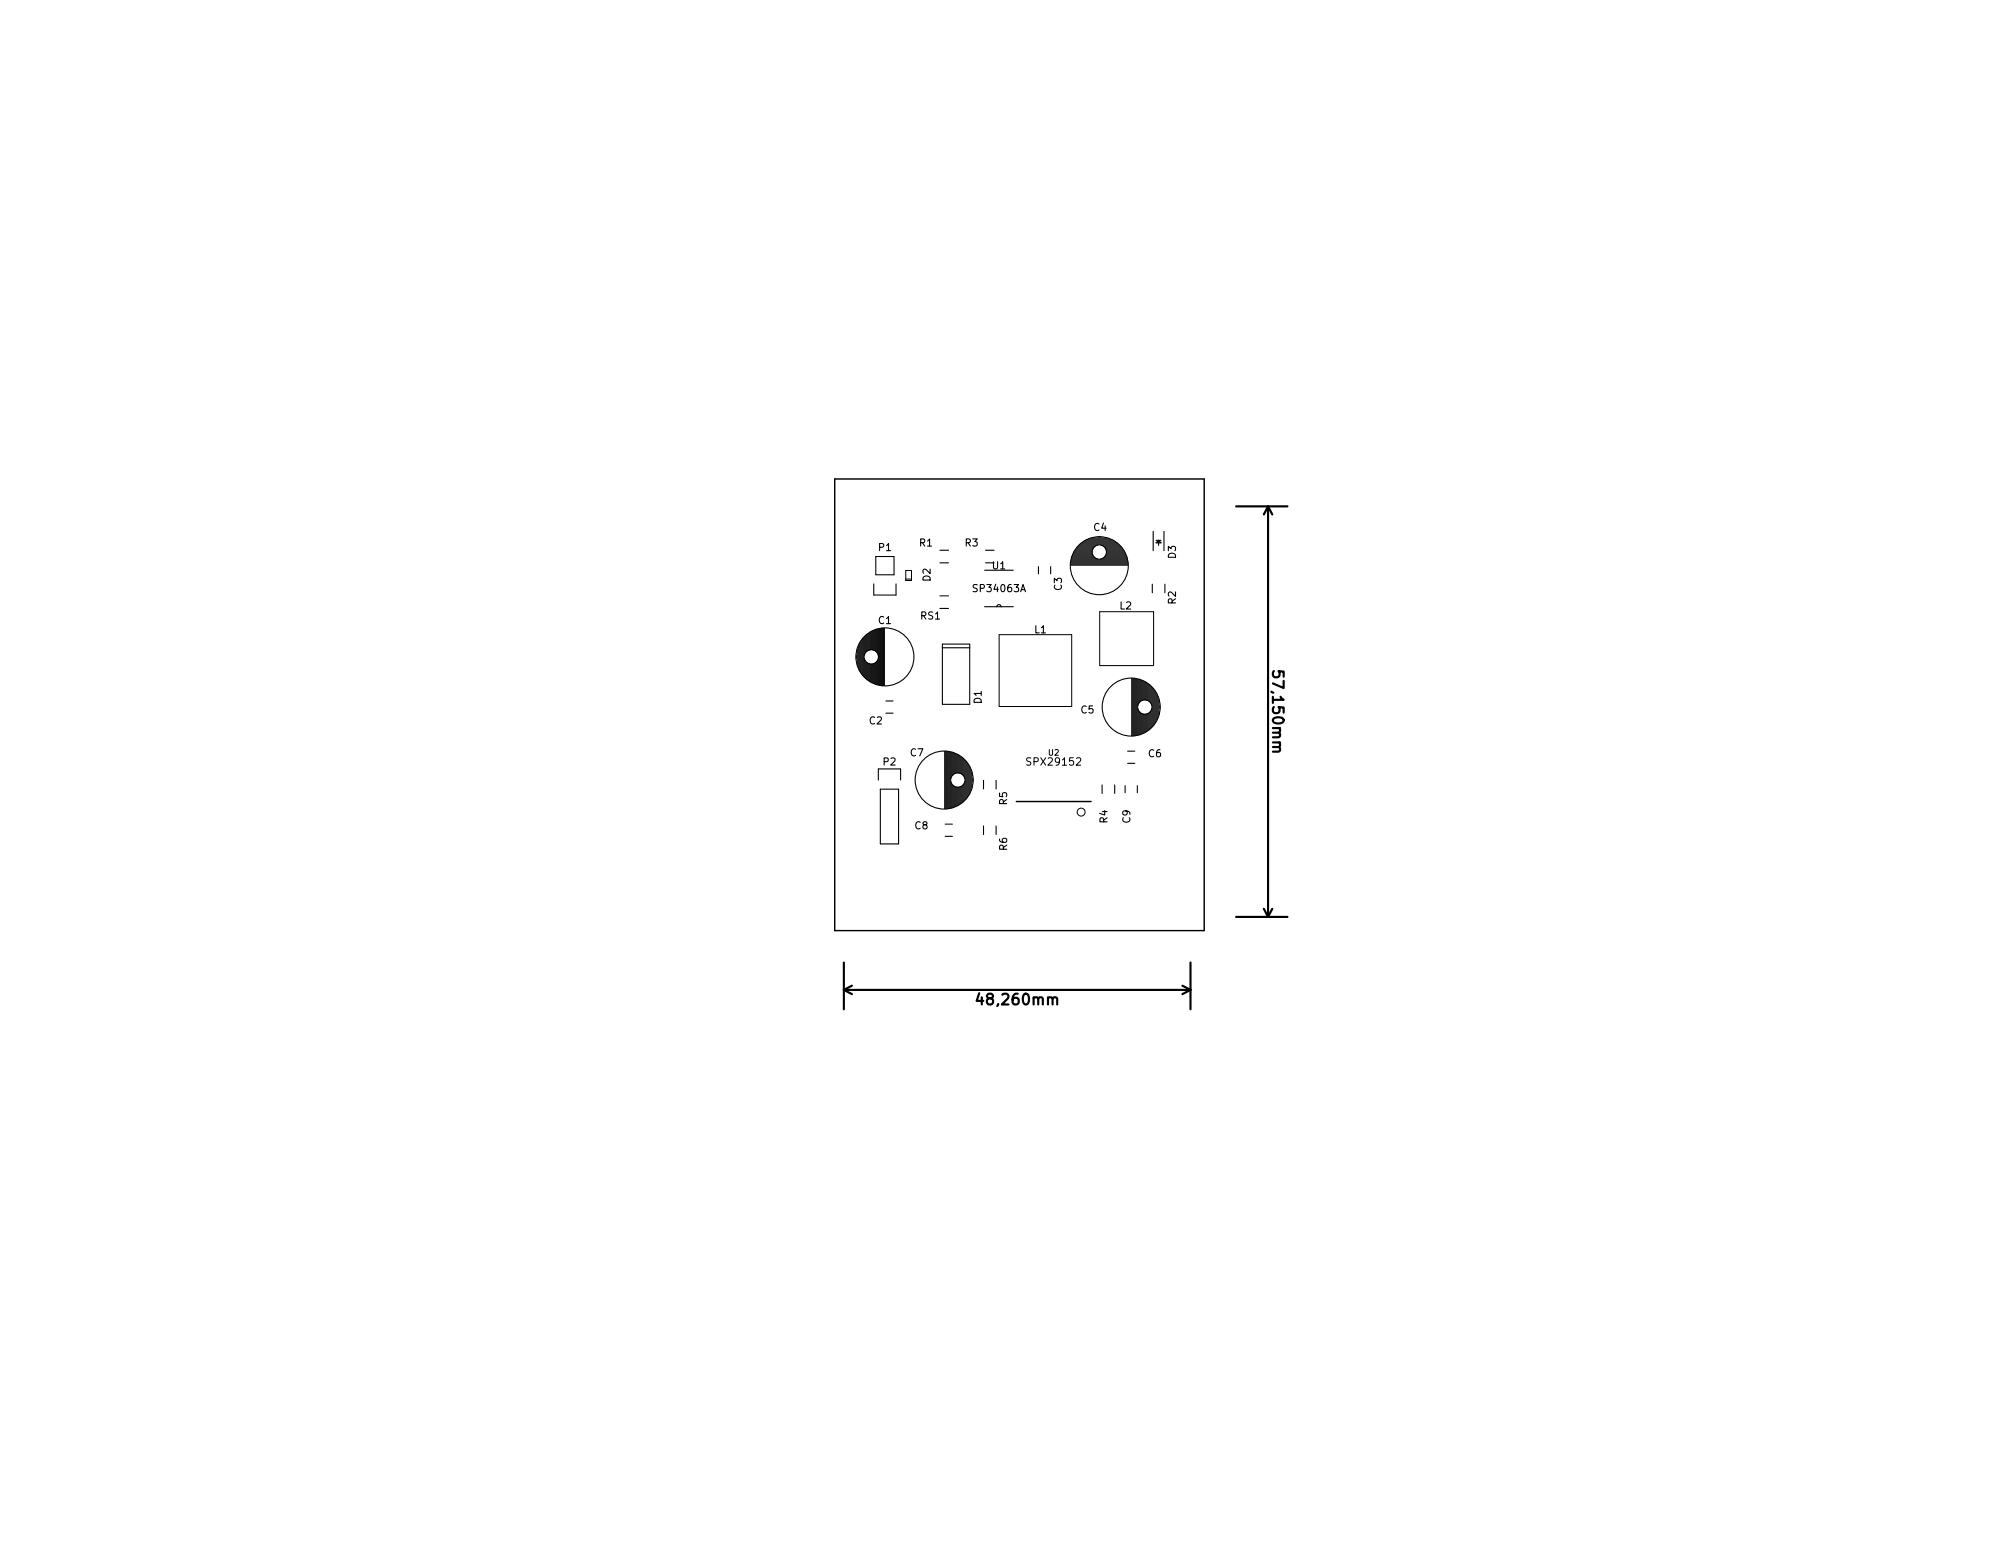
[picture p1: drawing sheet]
<svg xmlns="http://www.w3.org/2000/svg" width="279mm" height="216mm" viewBox="0 0 279 216" stroke-linecap="round" stroke-linejoin="round" font-family="sans-serif">
<defs><g id="words">
<g font-size="2.1">
<text x="177.1" y="94" transform="rotate(90 177.1 94)">57,150mm</text>
<text x="136.6" y="139.9">48,260mm</text>
</g>
<g font-size="1.4">
<text x="122.3" y="76.7">P1</text>
<text x="128" y="76.1">R1</text>
<text x="134.4" y="76.1">R3</text>
<text x="152.3" y="73.9">C4</text>
<text x="163.7" y="77.7" transform="rotate(-90 163.7 77.7)">D3</text>
<text x="129.5" y="80.9" transform="rotate(-90 129.5 80.9)">D2</text>
<text x="135.7" y="82.4">SP34063A</text>
<text x="138.2" y="79.2">U1</text>
<text x="147.8" y="82.2" transform="rotate(-90 147.8 82.2)">C3</text>
<text x="122.3" y="86.9">C1</text>
<text x="128.2" y="86.2">RS1</text>
<text x="144" y="88.1">L1</text>
<text x="155.9" y="84.8">L2</text>
<text x="163.7" y="84.1" transform="rotate(-90 163.7 84.1)">R2</text>
<text x="121" y="100.8">C2</text>
<text x="136.6" y="97.9" transform="rotate(-90 136.6 97.9)">D1</text>
<text x="150.5" y="99.3">C5</text>
<text x="123" y="106.5">P2</text>
<text x="126.7" y="105.3">C7</text>
<text x="143.2" y="106.6">SPX29152</text>
<text x="159.9" y="105.4">C6</text>
<text x="140.2" y="112" transform="rotate(-90 140.2 112)">R5</text>
<text x="127.4" y="115.4">C8</text>
<text x="140.2" y="118.4" transform="rotate(-90 140.2 118.4)">R6</text>
<text x="154.2" y="114.6" transform="rotate(-90 154.2 114.6)">R4</text>
<text x="157.3" y="114.6" transform="rotate(-90 157.3 114.6)">C9</text>
</g>
<text font-size="1.1" x="146" y="105.2">U2</text>
</g></defs>
<g fill="none" stroke="#000" stroke-width=".3">
<path d="M172.1 70.5h7.1M176.5 70.5v57.1M176.5 70.5l-.6 1.1M176.5 70.5l.6 1.1M117.5 137.8h48.2M117.5 134v6.5M117.5 137.8l1.1 .6M118.6 137.2l-1.1 .6M164.6 137.2l1.1 .6M165.7 134v6.5M165.7 137.8l-1.1 .6M172.1 127.6h7.1"/>
<path d="M175.9 126.5l.6 1.1M177.1 126.5l-.6 1.1"/>
</g>
<path d="M116.2 66.7h51.4v62.8h-51.4zM141.5 111.6h10.4" fill="none" stroke="#000" stroke-width=".2"/>
<g fill="none" stroke="#000" stroke-width=".15">
<path d="M121.9 77.5h2.6v2.5h-2.6zM130.8 76.6h1.2M130.8 78.3h1.2M137.1 79.4h4M137.2 76.6h1.2M137.2 78.3h1.2M144.6 78.9v1M146.3 78.9v1M149 78.7h8M149 78.5h8M149.1 78.4h7.9M149.1 78.3h7.9"/>
<path d="M149.1 78.1h7.9M149.1 78h7.9M149.1 77.8h3.8M149.2 77.7h3.3M149.2 77.6h3.1M149.3 77.4h2.9M149.3 77.3h2.8M149.4 77.1h2.7M149.4 77h2.6M149.5 76.8h2.5M149.6 76.7h2.4M149.7 76.6h2.4"/>
<path d="M149.8 76.4h2.3M149.9 76.3h2.3M150 76.1h2.3M150.1 76h2.4M150.3 75.9h2.5M150.4 75.7h5.3M150.6 75.6h4.9M150.8 75.4h4.5M151 75.3h4.1M151.2 75.2h3.6M151.6 75h2.9M152 74.9h2.1"/>
<path d="M152.8 74.7h.4M153.2 77.8h3.7M153.3 75.9h2.5M153.6 77.7h3.3M153.6 76h2.4M153.7 77.6h3.2M153.8 76.1h2.3M153.9 77.4h2.9M153.9 76.3h2.3M153.9 77.3h2.9M153.9 76.4h2.4M154 77.1h2.7"/>
<path d="M154 76.6h2.4M154 77h2.6M154 76.7h2.5M154 76.8h2.6M160.5 74v2.7M160.9 75.2h.7M161.2 75.3l.2 .2h-.3M161.3 75.6v.3M161.3 75.2l.3 .4h-.7zM162 74v2.7M119.2 91.2v.4M119.3 90.4v2.1"/>
<path d="M119.5 90v2.9M119.6 89.6v3.6M119.8 89.4v4.1M119.9 89.2v4.5M120 89v4.9M120.2 88.8v5.3M120.3 88.7v2.5M120.3 91.7v2.5M120.5 88.5v2.4M120.5 92v2.4M120.6 88.4v2.3M120.6 92.2v2.3"/>
<path d="M120.7 88.3v2.3M120.7 92.3v2.3M120.9 88.2v2.3M120.9 92.4v2.3M121 88.1v2.4M121 92.4v2.4M121.2 88v2.4M121.2 92.4v2.5M121.3 87.9v2.5M121.3 92.4v2.6M121.4 87.8v2.7M121.4 92.4v2.6"/>
<path d="M121.6 87.8v2.7M121.6 92.4v2.7M121.6 81.3v1.5h3.1v-1.5M121.7 87.7v2.8M121.7 92.3v2.9M121.9 87.7v2.9M121.9 92.3v2.9M122 87.6v3.1M122 92.1v3.2M122.1 87.6v3.3M122.1 92v3.3M122.3 87.5v3.8"/>
<path d="M122.3 91.6v3.7M122.4 87.5v7.9M122.6 87.5v7.9M122.7 87.5v7.9M122.8 87.5v7.9M123 87.4v8M123.1 87.4v8M123.3 99.3h1M123.3 97.6h1M130.8 82.9h1.2M130.8 84.7h1.2M131.2 90.2h3.8"/>
<path d="M131.2 89.7h3.8v8.3h-3.8zM137.1 84.5h4M138.8 84.5v-.2l.3-.1 .2 .1 .1 .2M157.6 94.4v8M157.7 94.4v8M157.8 94.4v8M158 94.5v7.9M158.1 94.5v7.9M158.2 94.5v7.8M158.4 94.5v3.8M158.4 98.6v3.7M158.5 94.6v3.3"/>
<path d="M158.5 99v3.3M158.7 94.6v3.1M158.7 99.1v3.1M158.8 94.7v2.9M158.8 99.2v3M158.9 94.7v2.8M158.9 99.3v2.8M159.1 94.8v2.7M159.1 99.4v2.7M159.2 94.8v2.6M159.2 99.4v2.6M159.4 94.9v2.5"/>
<path d="M159.4 99.4v2.5M159.5 95v2.4M159.5 99.4v2.5M159.6 95.1v2.4M159.6 99.4v2.4M159.8 95.2v2.3M159.8 99.3v2.4M159.9 95.3v2.3M159.9 99.3v2.3M160.1 95.4v2.3M160.1 99.1v2.4M160.2 95.5v2.4"/>
<path d="M160.2 99v2.3M160.3 95.6v2.6M160.3 98.6v2.6M160.4 81.3v1.2M160.5 95.8v5.3M160.6 96v4.9M160.8 96.2v4.5M160.9 96.4v4.1M161 96.6v3.6M161.2 96.9v3M161.3 97.4v2.1M161.5 98.2v.4"/>
<path d="M162.2 81.3v1.2M122.3 108.6v-1.6h3.1v1.6M122.6 109.9h2.5v7.6h-2.5zM131.5 104.6v8M131.6 114.7h1M131.6 116.4h1M131.7 104.6v8M131.8 104.6v8M131.9 104.6v8M132.1 104.6v7.9M132.2 104.7v7.8M132.4 104.7v3.7"/>
<path d="M132.4 108.8v3.7M132.5 104.7v3.4M132.5 109.1v3.3M132.6 104.8v3.1M132.6 109.3v3.1M132.8 104.8v3M132.8 109.4v3M132.9 104.9v2.8M132.9 109.5v2.8M133.1 104.9v2.7M133.1 109.5v2.7M133.2 105v2.6"/>
<path d="M133.2 109.6v2.6M133.3 105.1v2.5M133.3 109.6v2.5M133.5 105.1v2.5M133.5 109.6v2.4M133.6 105.2v2.4M133.6 109.5v2.4M133.8 105.3v2.4M133.8 109.5v2.3M133.9 105.4v2.4M133.9 109.4v2.3M134 105.5v2.4"/>
<path d="M134 109.3v2.3M134.2 105.7v2.3M134.2 109.1v2.4M134.3 105.8v2.6M134.3 108.8v2.6M134.5 106v5.2M134.6 106.1v4.9M134.7 106.3v4.6M134.9 106.5v4.1M135 106.8v3.6M135.2 107.1v3M135.3 107.5v2.2"/>
<path d="M135.4 108.4v.4M136.9 108.6v1.2M136.9 115v1.2M138.7 108.6v1.2M138.7 115v1.2M153.4 109.3v1.2M155.2 109.3v1.2M156.6 109.4v1M157 104.6h1M157 106.3h1M158.3 109.4v1"/>
<circle cx="153" cy="78.7" r="4"/>
<circle cx="153" cy="76.8" r="1"/>
<circle cx="121.3" cy="91.4" r="1"/>
<circle cx="123.2" cy="91.4" r="4"/>
<circle cx="157.5" cy="98.4" r="4"/>
<circle cx="159.4" cy="98.4" r="1"/>
<circle cx="131.4" cy="108.6" r="4"/>
<circle cx="133.3" cy="108.6" r="1"/>
</g>
<g fill="none" stroke="#000" stroke-width=".14">
<path d="M126.1 79.4h.8v1.4h-.8zM126.1 80.6h.8M139.1 88.3h10.1v10h-10.1zM153.1 85.1h7.5v7.6h-7.5z"/>
<circle cx="150.5" cy="113" r=".55"/>
</g>
<use href="#words"/>
</svg>
